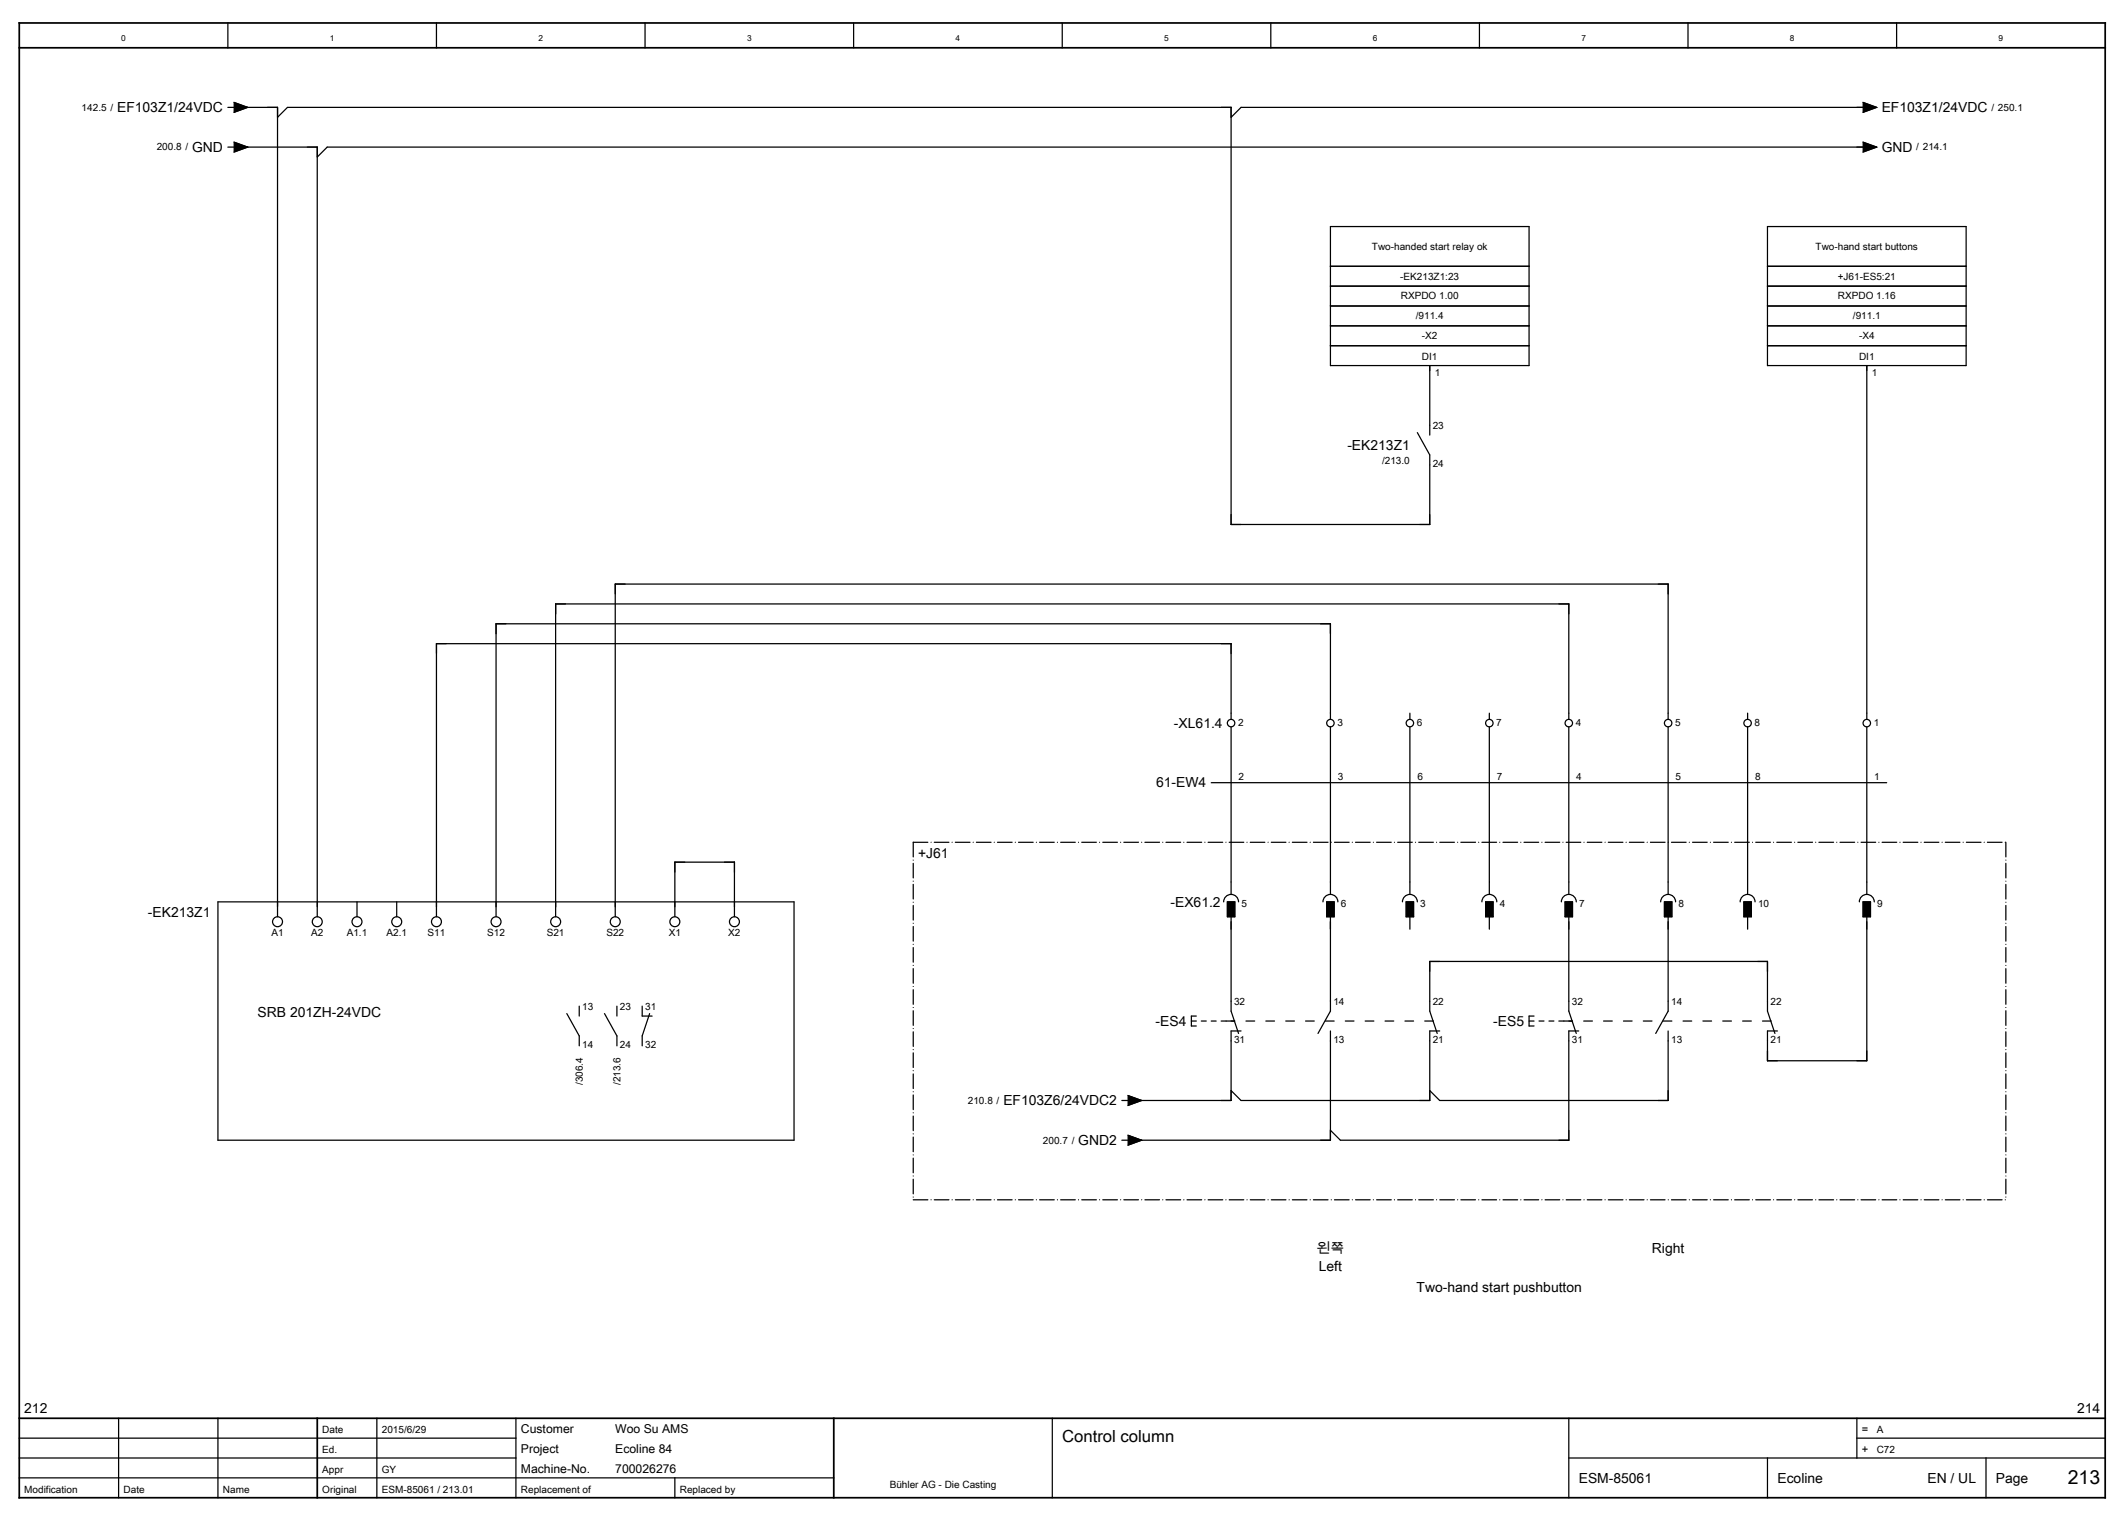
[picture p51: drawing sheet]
<svg xmlns="http://www.w3.org/2000/svg" width="428mm" height="306mm" viewBox="0 0 428 306" stroke-linecap="round" stroke-linejoin="round" font-family="sans-serif">
<defs><g id="words">
<text font-size="3.9" x="416.3" y="299">213</text>
<text font-size="3.4" x="213.9" y="290.4">Control column</text>
<g font-size="2.8">
<text x="23.6" y="22.6">EF103Z1/24VDC</text>
<text x="378.9" y="22.6">EF103Z1/24VDC</text>
<text x="38.7" y="30.6">GND</text>
<text x="378.9" y="30.6">GND</text>
<text x="271.3" y="90.6">-EK213Z1</text>
<text x="236.4" y="146.6">-XL61.4</text>
<text x="232.8" y="158.6">61-EW4</text>
<text x="184.9" y="172.8">+J61</text>
<text x="29.8" y="184.8">-EK213Z1</text>
<text x="235.7" y="182.6">-EX61.2</text>
<text x="51.9" y="204.9">SRB 201ZH-24VDC</text>
<text x="232.7" y="206.6">-ES4</text>
<text x="300.7" y="206.6">-ES5</text>
<text x="202" y="222.6">EF103Z6/24VDC2</text>
<text x="217.1" y="230.6">GND2</text>
<text x="265.1" y="252.3">왼쪽</text>
<text x="265.5" y="256">Left</text>
<text x="332.6" y="252.3">Right</text>
<text x="285.2" y="260.3">Two-hand start pushbutton</text>
<text x="4.9" y="284.6">212</text>
<text x="418.2" y="284.6">214</text>
<text x="317.9" y="298.6">ESM-85061</text>
<text x="357.9" y="298.6">Ecoline</text>
<text x="388.1" y="298.6">EN / UL</text>
<text x="401.9" y="298.6">Page</text>
</g>
<g font-size="2.5">
<text x="104.9" y="292.6">Project</text>
<text x="104.9" y="288.6">Customer</text>
<text x="123.9" y="288.6">Woo Su AMS</text>
<text x="123.9" y="292.6">Ecoline 84</text>
<text x="104.9" y="296.6">Machine-No.</text>
<text x="123.9" y="296.6">700026276</text>
</g>
<g font-size="2.2">
<text x="374.9" y="292.6">+</text>
<text x="374.9" y="288.6">=</text>
</g>
<g font-size="2">
<text x="16.4" y="22.3">142.5 /</text>
<text x="401" y="22.3">/ 250.1</text>
<text x="31.6" y="30.3">200.8 /</text>
<text x="385.9" y="30.3">/ 214.1</text>
<text x="276.2" y="50.3">Two-handed start relay ok</text>
<text x="365.6" y="50.3">Two-hand start buttons</text>
<text x="281.9" y="56.3">-EK213Z1:23</text>
<text x="370" y="56.3">+J61-ES5:21</text>
<text x="282.1" y="60.3">RXPDO 1.00</text>
<text x="285.1" y="64.3">/911.4</text>
<text x="370.1" y="60.3">RXPDO 1.16</text>
<text x="373.1" y="64.3">/911.1</text>
<text x="286.3" y="68.3">-X2</text>
<text x="374.3" y="68.3">-X4</text>
<text x="286.3" y="72.6">DI1</text>
<text x="288.9" y="75.7">1</text>
<text x="374.3" y="72.6">DI1</text>
<text x="376.9" y="75.7">1</text>
<text x="288.5" y="86.5">23</text>
<text x="278.3" y="93.5">/213.0</text>
<text x="288.5" y="94.1">24</text>
<text x="249.3" y="146.3">2</text>
<text x="269.3" y="146.3">3</text>
<text x="285.3" y="146.3">6</text>
<text x="301.3" y="146.3">7</text>
<text x="317.3" y="146.3">4</text>
<text x="337.3" y="146.3">5</text>
<text x="353.3" y="146.3">8</text>
<text x="377.3" y="146.3">1</text>
<text x="249.4" y="157.1">2</text>
<text x="269.4" y="157.1">3</text>
<text x="285.4" y="157.1">6</text>
<text x="301.4" y="157.1">7</text>
<text x="317.4" y="157.1">4</text>
<text x="337.4" y="157.1">5</text>
<text x="353.4" y="157.1">8</text>
<text x="377.4" y="157.1">1</text>
<text x="250" y="182.7">5</text>
<text x="270" y="182.7">6</text>
<text x="286" y="182.7">3</text>
<text x="302" y="182.7">4</text>
<text x="318" y="182.7">7</text>
<text x="338" y="182.7">8</text>
<text x="354" y="182.7">10</text>
<text x="378" y="182.7">9</text>
<text x="54.6" y="188.5">A1</text>
<text x="62.6" y="188.5">A2</text>
<text x="69.8" y="188.5">A1.1</text>
<text x="77.8" y="188.5">A2.1</text>
<text x="86.1" y="188.5">S11</text>
<text x="98.1" y="188.5">S12</text>
<text x="110.1" y="188.5">S21</text>
<text x="122.1" y="188.5">S22</text>
<text x="134.6" y="188.5">X1</text>
<text x="146.6" y="188.5">X2</text>
<text x="117.2" y="203.5">13</text>
<text x="124.8" y="203.5">23</text>
<text x="129.9" y="203.5">31</text>
<text x="248.5" y="202.5">32</text>
<text x="268.5" y="202.5">14</text>
<text x="288.5" y="202.5">22</text>
<text x="316.5" y="202.5">32</text>
<text x="336.5" y="202.5">14</text>
<text x="356.5" y="202.5">22</text>
<text x="117.2" y="211.1">14</text>
<text x="124.8" y="211.1">24</text>
<text x="129.9" y="211.1">32</text>
<text x="248.5" y="210.1">31</text>
<text x="268.5" y="210.1">13</text>
<text x="288.5" y="210.1">21</text>
<text x="316.5" y="210.1">31</text>
<text x="336.5" y="210.1">13</text>
<text x="356.5" y="210.1">21</text>
<text x="117.4" y="218.5" transform="rotate(-90 117.4 218.5)">/306.4</text>
<text x="124.9" y="218.5" transform="rotate(-90 124.9 218.5)">/213.6</text>
<text x="194.9" y="222.3">210.8 /</text>
<text x="210" y="230.3">200.7 /</text>
<text x="64.9" y="292.6">Ed.</text>
<text x="64.9" y="288.6">Date</text>
<text x="76.9" y="288.6">2015/6/29</text>
<text x="377.9" y="288.6">A</text>
<text x="377.9" y="292.6">C72</text>
<text x="64.9" y="296.6">Appr</text>
<text x="76.9" y="296.6">GY</text>
<text x="179.1" y="299.6">Bühler AG - Die Casting</text>
<text x="4.9" y="300.6">Modification</text>
<text x="24.9" y="300.6">Date</text>
<text x="44.9" y="300.6">Name</text>
<text x="64.9" y="300.6">Original</text>
<text x="76.9" y="300.6">ESM-85061 / 213.01</text>
<text x="104.9" y="300.6">Replacement of</text>
<text x="136.9" y="300.6">Replaced by</text>
</g>
<g font-size="1.7">
<text x="24.4" y="8.2">0</text>
<text x="66.4" y="8.2">1</text>
<text x="108.4" y="8.2">2</text>
<text x="150.4" y="8.2">3</text>
<text x="192.4" y="8.2">4</text>
<text x="234.4" y="8.2">5</text>
<text x="276.4" y="8.2">6</text>
<text x="318.4" y="8.2">7</text>
<text x="360.4" y="8.2">8</text>
<text x="402.4" y="8.2">9</text>
</g>
</g></defs>
<g fill="none" stroke="#000" stroke-width=".25">
<path d="M45.9 4.6v5M87.9 4.6v5M129.9 4.6v5M171.9 4.6v5M213.9 4.6v5M255.9 4.6v5M297.9 4.6v5M339.9 4.6v5M381.9 4.6v5M45.9 21.6h1.2M45.9 29.6h1.2M47.1 20.6l2.8 1-2.8 1"/>
<path d="M47.1 28.6l2.8 1-2.8 1M47.9 21.6h8v163M47.9 29.6h16v155M55.9 23.6l2-2h190v84h40v-14l-2.5-4.5M375.1 28.6l2.8 1-2.8 1M375.1 20.6l2.8 1-2.8 1M375.9 21.6h-126l-2 2M375.9 29.6h-310l-2 2M267.9 45.6h40v28h-40zM267.9 57.6h40M267.9 53.6h40M355.9 45.6h40v28h-40z"/>
<path d="M355.9 57.6h40M355.9 53.6h40M267.9 61.6h40M267.9 69.6h40M267.9 65.6h40M287.9 73.6v14M355.9 61.6h40M355.9 69.6h40M355.9 65.6h40M375.9 73.6v71.3M243.9 157.6h136M247.9 144.9v-15.3h-160v55"/>
<path d="M247.9 146.4v33.7M267.9 144.9v-19.3h-168v59M267.9 146.4v33.7M283.9 143.6v1.3M283.9 146.4v33.7M299.9 143.6v1.3M299.9 146.4v33.7M315.9 144.9v-23.3h-204v63M315.9 146.4v33.7M335.9 144.9v-27.3h-212v67M335.9 146.4v33.7M351.9 143.6v1.3"/>
<path d="M351.9 146.4v33.7M375.9 146.4v33.7M43.9 181.6h116v48h-116zM71.9 181.6v3M79.9 181.6v3M135.9 184.6v-11h12v11M246.4 181.6a1.5 1.5 0 0 1 1.5-1.5 1.5 1.5 0 0 1 1.5 1.5M247.1 181.6h1.5v3h-1.5zM247.9 184.6v19l1.5 4.5M266.4 181.6a1.5 1.5 0 0 1 1.5-1.5 1.5 1.5 0 0 1 1.5 1.5M267.1 181.6h1.5v3h-1.5zM267.9 184.6v19l-2.5 4.5"/>
<path d="M282.4 181.6a1.5 1.5 0 0 1 1.5-1.5 1.5 1.5 0 0 1 1.5 1.5M283.1 181.6h1.5v3h-1.5zM283.9 184.6v2.5M298.4 181.6a1.5 1.5 0 0 1 1.5-1.5 1.5 1.5 0 0 1 1.5 1.5M299.1 181.6h1.5v3h-1.5zM299.9 184.6v2.5M314.4 181.6a1.5 1.5 0 0 1 1.5-1.5 1.5 1.5 0 0 1 1.5 1.5M315.1 181.6h1.5v3h-1.5zM315.9 184.6v19l1.5 4.5M334.4 181.6a1.5 1.5 0 0 1 1.5-1.5 1.5 1.5 0 0 1 1.5 1.5M335.1 181.6h1.5v3h-1.5zM335.9 184.6v19l-2.5 4.5"/>
<path d="M350.4 181.6a1.5 1.5 0 0 1 1.5-1.5 1.5 1.5 0 0 1 1.5 1.5M351.1 181.6h1.5v3h-1.5zM351.9 184.6v2.5M374.4 181.6a1.5 1.5 0 0 1 1.5-1.5 1.5 1.5 0 0 1 1.5 1.5M375.1 181.6h1.5v3h-1.5zM375.9 184.6v29h-20v-6h2M114.1 204.1l2.5 4.5v2M116.6 202.6v2M121.7 204.1l2.5 4.5v2M124.2 202.6v2M129.3 202.6v2h2M129.3 208.6v2"/>
<path d="M130.8 204.1l-1.5 4.5M239.9 205.6h1M240.9 204.6h-1v2h1M241.9 205.6h1M243.9 205.6h1M245.9 205.6h1M247.9 205.6h.6M249.9 207.6h-2v14h-20M267.9 207.6v22h-40M289.4 208.1l-1.5-4.5v-10h68v10l1.5 4.5M289.9 207.6h-2v14h-38l-2-2M307.9 205.6h1"/>
<path d="M308.9 204.6h-1v2h1M309.9 205.6h1M311.9 205.6h1M313.9 205.6h1M315.9 205.6h.6M317.9 207.6h-2v22h-46l-2-2M335.9 207.6v14h-46l-2-2M225.9 221.6h1.2M225.9 229.6h1.2M227.1 228.6l2.8 1-2.8 1M227.1 220.6l2.8 1-2.8 1M3.9 293.6h100"/>
<path d="M3.9 289.6h100M3.9 297.6h164M23.9 285.6v16M43.9 285.6v16M75.9 285.6v16M103.9 285.6v16M135.9 297.6v4M211.9 285.6v16M315.9 293.6h108M315.9 285.6v16M355.9 293.6v8M373.9 289.6h50"/>
<path d="M373.9 285.6v8M399.9 293.6v8"/>
<circle cx="247.9" cy="145.6" r=".75"/>
<circle cx="267.9" cy="145.6" r=".75"/>
<circle cx="283.9" cy="145.6" r=".75"/>
<circle cx="299.9" cy="145.6" r=".75"/>
<circle cx="315.9" cy="145.6" r=".75"/>
<circle cx="335.9" cy="145.6" r=".75"/>
<circle cx="351.9" cy="145.6" r=".75"/>
<circle cx="375.9" cy="145.6" r=".75"/>
<circle cx="55.9" cy="185.6" r="1"/>
<circle cx="63.9" cy="185.6" r="1"/>
<circle cx="71.9" cy="185.6" r="1"/>
<circle cx="79.9" cy="185.6" r="1"/>
<circle cx="87.9" cy="185.6" r="1"/>
<circle cx="99.9" cy="185.6" r="1"/>
<circle cx="111.9" cy="185.6" r="1"/>
<circle cx="123.9" cy="185.6" r="1"/>
<circle cx="135.9" cy="185.6" r="1"/>
<circle cx="147.9" cy="185.6" r="1"/>
</g>
<path d="M3.9 9.6h420M3.9 4.6h420v297h-420zM3.9 285.6h420M63.9 285.6v16M167.9 285.6v16" fill="none" stroke="#000" stroke-width=".35"/>
<path d="M246.9 205.6h42M314.9 205.6h42" fill="none" stroke="#000" stroke-width=".25" stroke-dasharray="1.7 2.3"/>
<path d="M183.9 169.6h220M183.9 169.6v72M403.9 169.6v72M183.9 241.6h220" fill="none" stroke="#000" stroke-width=".25" stroke-dasharray="2.9 .6 0 .6"/>
<g fill="#000" stroke="#000" stroke-width=".2">
<path d="M47.1 20.6l2.8 1-2.8 1zM47.1 28.6l2.8 1-2.8 1zM375.1 28.6l2.8 1-2.8 1zM375.1 20.6l2.8 1-2.8 1zM247.1 181.6h1.5v3h-1.5zM267.1 181.6h1.5v3h-1.5zM283.1 181.6h1.5v3h-1.5zM299.1 181.6h1.5v3h-1.5zM315.1 181.6h1.5v3h-1.5zM335.1 181.6h1.5v3h-1.5zM351.1 181.6h1.5v3h-1.5zM375.1 181.6h1.5v3h-1.5z"/>
<path d="M227.1 228.6l2.8 1-2.8 1zM227.1 220.6l2.8 1-2.8 1z"/>
</g>
<use href="#words"/>
</svg>
